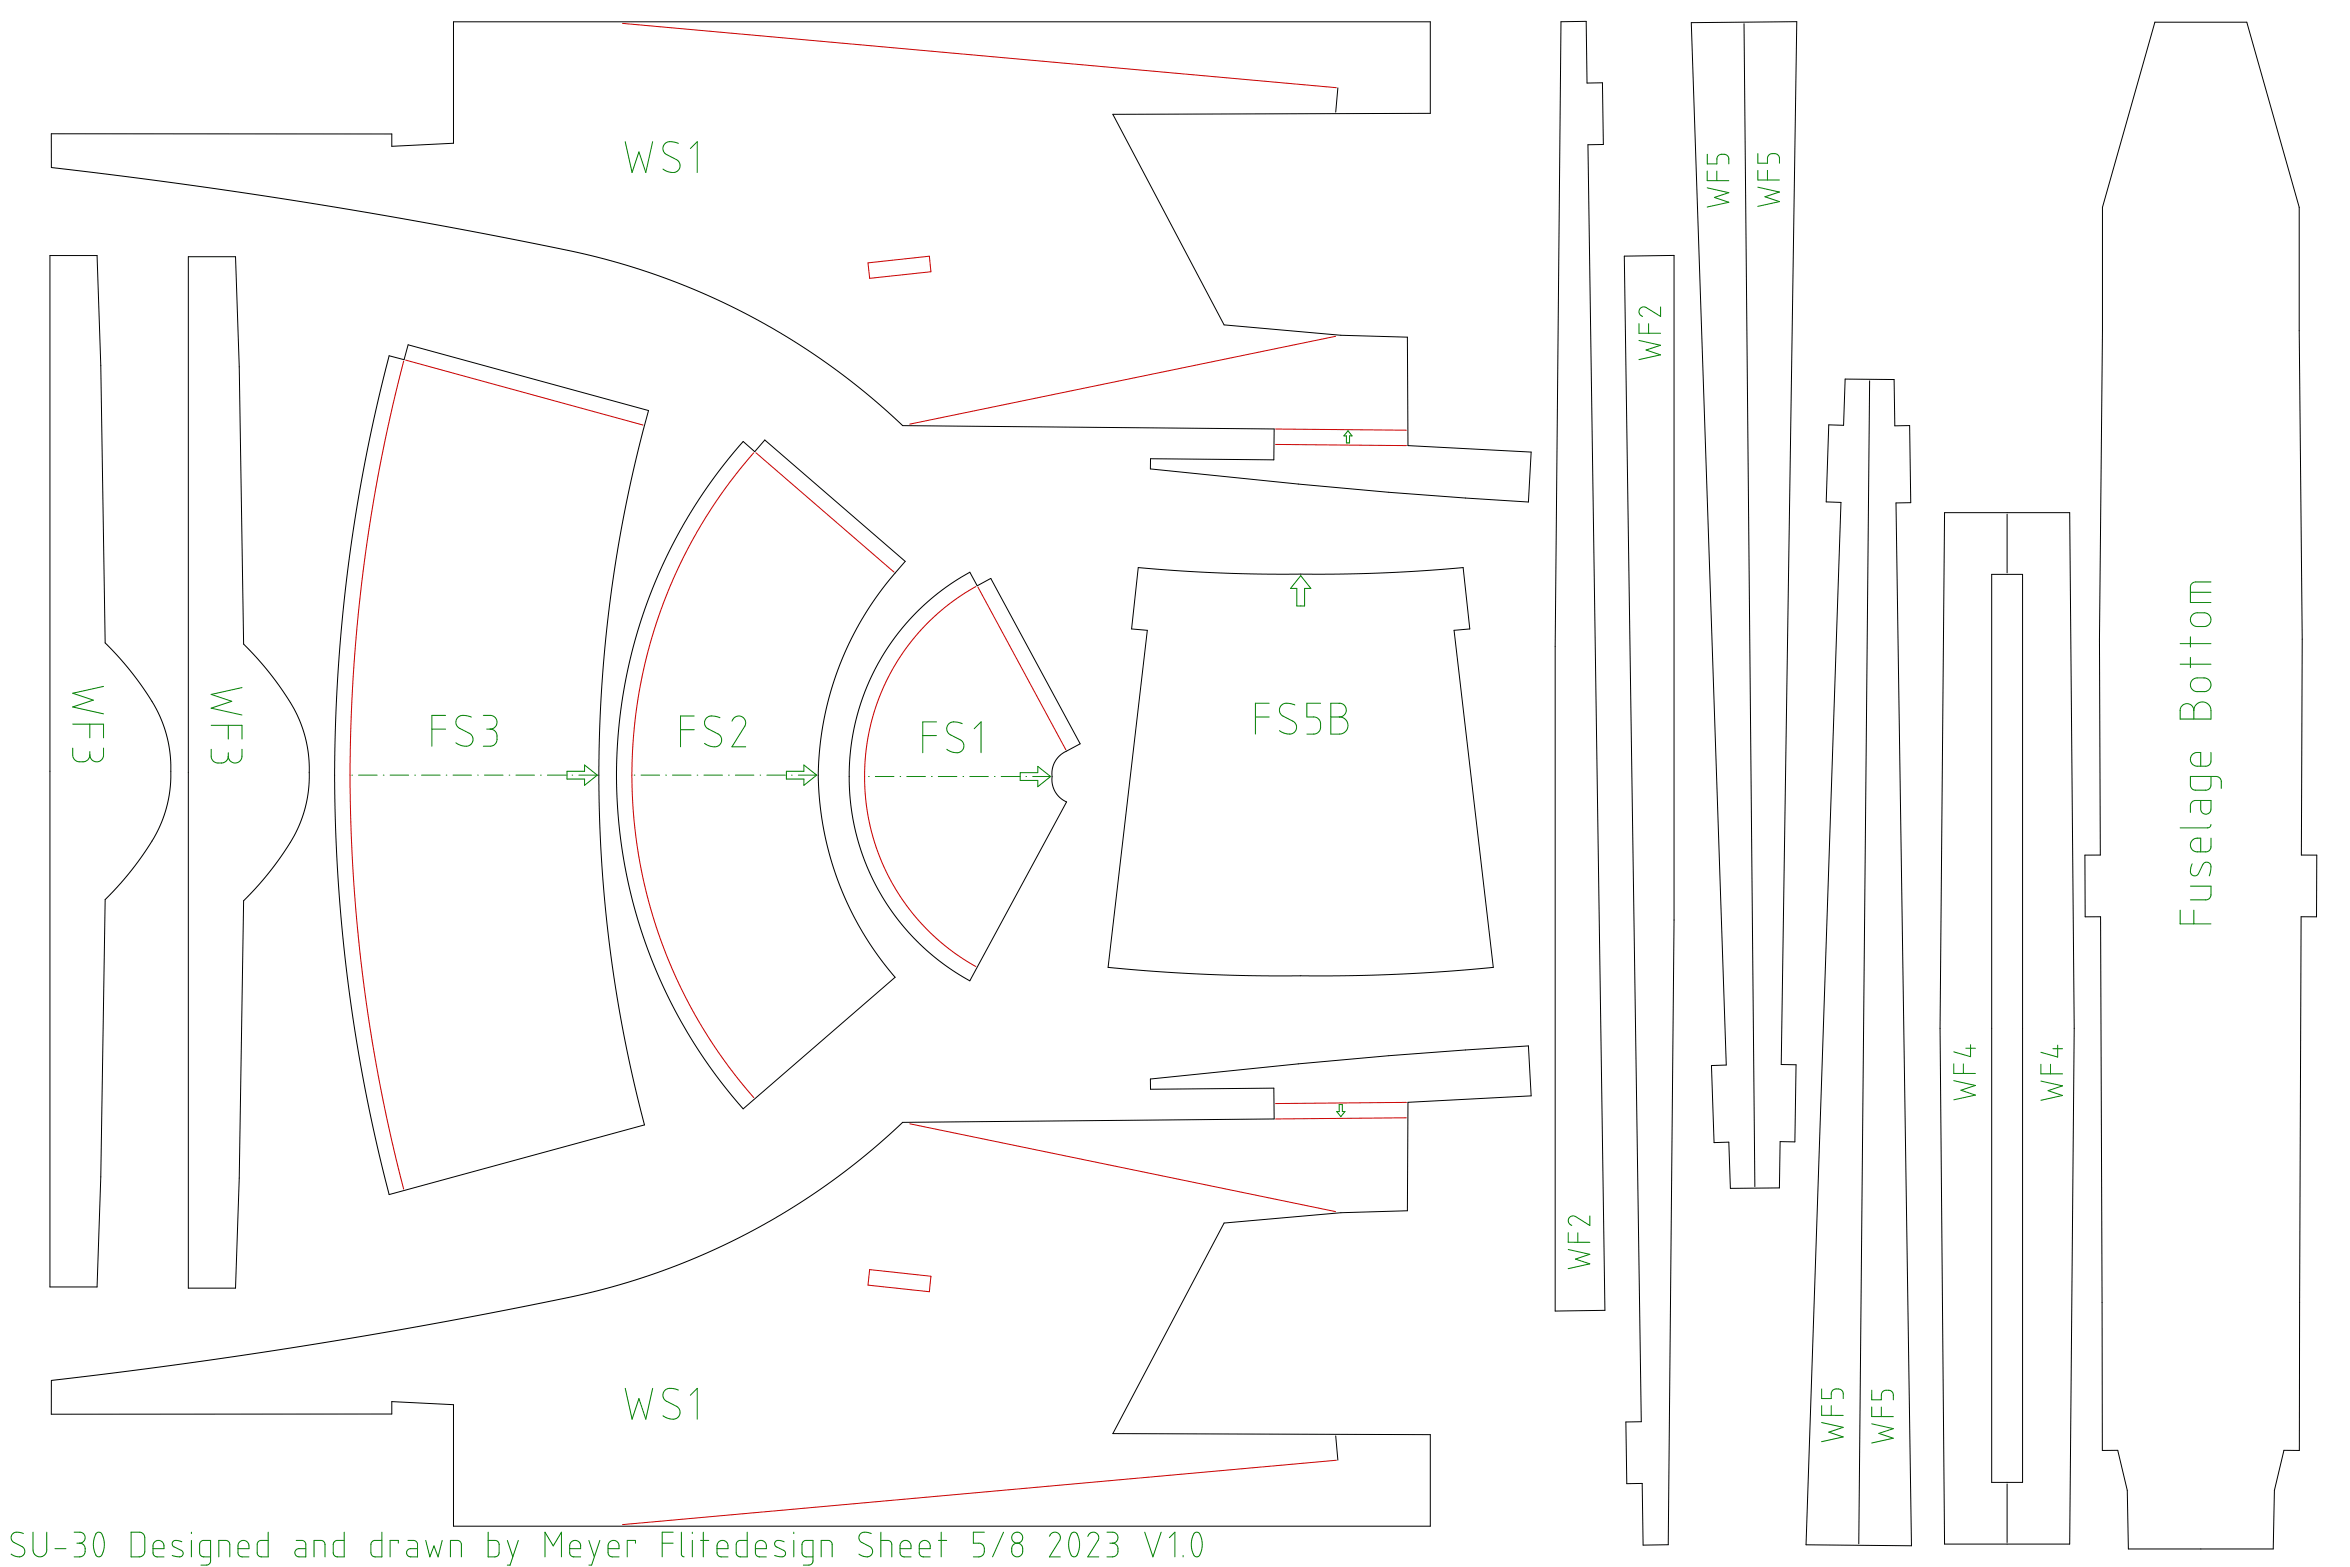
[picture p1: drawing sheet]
<svg xmlns="http://www.w3.org/2000/svg" width="762mm" height="508mm" viewBox="0 0 762 508" stroke-linecap="round" stroke-linejoin="round" font-family="sans-serif">
<g fill="none" stroke="#000" stroke-width=".32">
<path d="M506.2 7l8.1-.1 .3 20 5-.1 .3 20-5 .1 5.5 377.9-16.1 .2v-215.4zM548.4 7.3l34.2-.3-5 338.1 4.8 .1-.4 25-4.8-.1-.2 15-15.9 .2-.5-15-4.8 .1-.9-25 4.9-.1zM565.5 7.7l3.5 377M698.7 7.2h29.8l17 60v40l1 100-.3 70h5l-.1 20h-5l-.5 173h-5l-3.1 13-.4 19h-47l-.3-19-3.1-13h-5l-.6-173h-5l-.1-20h5l-.2-70 .9-100v-40zM433.8 28.5l-.7 7.8M16.6 43.4h110.4v4l20-1v-39.3h316.8v29.6l-103 .4 36.1 68.2 37.9 3.4 21.6 .6 .1 35.2 40 2.1-.9 16.2-45.3-3.2-29.3-2.7-48-4.9 .1-3.3 39.9 .4 .2-10-120.5-1.1-8.6-7.8-8.8-7.2-10.1-7.3-10.6-6.9-10.6-6-10.7-5.3-10.5-4.6-11.5-4.3-13.1-4.1-12.1-2.9-27.9-5.6-28.6-5.3-28.2-4.7-29.3-4.5-27.1-3.7-28.3-3.5zM16.2 82.8h15.3l1.2 35.7 1.4 89.9 4.6 4.8 4.3 5.2 4.1 5.6 3.1 5 1.9 3.8 1.7 4.8 1 4.5 .6 5-.1 6.6-.6 5-1.4 5.4-2 4.9-3.1 5.4-4.5 6.4-4.4 5.4-5.2 5.4-1.4 89.9-1.2 35.7h-15.3zM61.1 83.2h15.3l1.2 35.7 1.4 89.9 4.4 4.6 4.3 5.1 4.1 5.7 3.6 5.8 2.1 4.3 1.3 3.9 .9 4.3 .5 4.7v6.4l-.5 5-1.5 5.9-1.9 4.7-3.2 5.5-4.3 6.1-4.5 5.6-5.3 5.6-1.4 89.9-1.2 35.7h-15.3zM526.7 83l16.1-.2v215.5l-1.9 202.5-8.1 .1-.3-20-5 .1-.3-20 5-.1zM126.2 115.3l4.8 1.3 1.3-4.8 78 21.3-3.6 13.8-3.5 15.4-2.6 14.2-2.2 14.3-1.8 14.2-1.2 14-.9 14.9-.3 14.5 .1 14.5 .7 15 1.2 15 1.7 15.3 2.1 14.8 2.7 14.8 2.8 13 3.5 13.9-82.8 22.6-4-16-3.3-15.8-3.2-17.7-2.5-16.3-2-17.3-1.5-17.9-.8-16.2-.4-16.6 .3-17.9 .8-18.4 1.4-16.3 1.9-17.2 2.5-17.1 3.1-17.5 3.4-16.4zM598.3 122.9l15.9 .1 .2 15h4.8l.4 25h-4.8l5 338.1-34.2-.3 11.3-337.9-4.7-.2 .8-25 4.8 .2zM606.2 123.5l-3.5 377"/>
<path d="M240.9 143.2l3.8 3.2 3.3-3.8 45.5 39.4-6.5 7.8-5.5 7.7-5 8.6-3.7 8.2-2.9 8.2-2.4 8.9-1.5 9.3-.7 9.6 .4 8.9 1.3 9 2 9.1 2.9 8.8 3.9 8.9 4 7.5 5 7.5 5.4 6.8-49.2 42.7-4.5-5.2-4.9-6.4-7.8-11.7-3.9-6.7-3.4-6.5-5.5-12.7-4.6-13.5-2-7.5-1.5-7.1-1.2-7.1-1-7.9-.8-14.4 .1-7.9 .5-7.6 1.9-14.3 1.4-7.1 1.8-7.2 2.3-7.7 2.5-7.1 2.7-6.9 3.4-7.3 6.8-12.5 4.3-6.8 4.1-5.8 4.8-6.2zM630.5 166.2h40.6l1.5 167.2-1.5 167.2h-40.6l-1.4-167.2zM650.8 166.7v19M369.1 184l22.2 1.6 22.6 .6 31.2-.3 14.7-.8 14.6-1.1 2.2 19.9-5.1 .4 12.7 109.3-25.5 2-26.6 .8h-23.1l-14.9-.4-17.9-1-16.9-1.4 12.7-109.3-5.1-.4zM645.8 186.2h10v294.4h-10zM275.4 251.7l.1 4.6 .5 5.6 .8 5.1 1.2 4.9 1.5 4.7 1.9 4.9 2.3 4.9 2.6 4.6 3 4.6 3 4 6.2 6.7 7.4 6.2 4.4 3.1 4.2 2.4 31.3-58-1.2-.7-1.5-1.3-1.1-1.5-.6-1.5-.3-1.7v-3.1l.8-2.9 1-1.6 1.5-1.4 5.8-3.2-28.9-53.6-4.4 2.4-2.4-4.4-4.4 2.6-6.1 4.3-5.4 4.7-5.2 5.4-4.1 5.4-3.1 4.7-3.1 5.6-2.3 5.1-1.9 5.3-1.6 5.7-1.1 5.5-.6 5.8-.2 6.2M16.7 447.5l23.5-2.8 25.8-3.5 28.3-4.2 25.8-4.2 30.2-5.4 29.2-5.8 12.6-2.7 11.7-3.2 13.3-4.5 10.9-4.5 12.1-5.7 11.2-6.1 12.2-7.6 10.5-7.5 9.8-8 8.9-7.9 120.5-1.1-.2-10-39.9 .3-.1-3.3 48-4.9 29.3-2.7 45.3-3.1 .9 16.2-40 2.1-.1 35.1-21.6 .6-37.9 3.4-36.1 68.3 103 .3v29.7h-316.8v-39.4l-20-1v4l-110.4 .1zM433.1 465.5l.7 7.9M650.8 481.1v19"/>
</g>
<g fill="none" stroke="#cb0000" stroke-width=".32">
<path d="M201.8 7.6l231.5 20.8M281.5 85.2l19.8-2.1 .6 5-19.9 2.1zM130.9 117.1l-3.9 15.6-3.4 16-3.1 17.3-2.5 17.3-2 17-1.3 16.2-.9 17.4-.3 16 .3 17.5 .8 17.7 1.3 15.6 1.9 17.5 2.6 17.9 2.9 15.9 3.4 16.6 4.2 16.9M131.5 116.7l77 21.1M433.1 109l-138.1 28.5M413.6 139.1l42.4 .4M244.4 146.8l-4.8 5.6-4.3 5.7-7.8 11.8-6.7 12.4-3.1 6.8-2.7 6.8-2.4 6.8-2.1 7-1.8 7.4-1.4 6.7-1.8 13.7-.5 7.1-.1 7.6 .7 14 2 14 1.5 7.4 1.9 7.1 4.2 12.7 3.1 7.5 2.8 6.1 6.1 11.2 7.8 11.8 4.4 5.8 5 6M245.1 146.8l44.8 38.6M413.6 144.1l42.5 .4M316.4 190.1l-7.6 4.9-7.2 6.1-6 6.7-5.1 7.3-2.8 5.1-1.8 3.8-2.9 8.3-1.9 9-.7 8.9 .4 9.6 1.7 9.4 2.7 8.5 3.9 8.3 4.8 7.5 3.3 4.1 3.2 3.6 3.6 3.4 4.4 3.5 4.3 3 3.7 2.2M317.1 190.4l28.5 52.7M456.1 357.4l-42.5 .4"/>
<path d="M295 364.3l138.1 28.5M456 362.4l-42.4 .4M282 411.6l19.9 2.1-.6 5.1-19.8-2.2zM433.3 473.4l-231.5 20.9"/>
</g>
<g fill="none" stroke="#009400" stroke-width=".32">
<path d="M114.1 251.3h.2M116.3 251.3h6M124.3 251.3h.2M126.5 251.3h6M134.5 251.3h.2M136.7 251.3h6M144.7 251.3h.2M146.9 251.3h6M154.9 251.3h.2M157.1 251.3h6M165.1 251.3h.2M167.3 251.3h6"/>
<path d="M175.3 251.3h.2M177.5 251.3h6M185.5 251.3h.2M187.7 251.3h6M205.7 251.3h.2M207.9 251.3h6M215.9 251.3h.2M218.1 251.3h5.9M226.1 251.3h.2M228.3 251.3h6M236.3 251.3h.2M238.5 251.3h6"/>
<path d="M246.5 251.3h.2M248.7 251.3h6M256.7 251.3h.2M258.9 251.3h5.9M281.7 251.7h.2M283.8 251.7h6.1M291.8 251.7h.3M294 251.7h6.1M302 251.7h.3M304.2 251.7h6.1M312.3 251.7h.2M314.5 251.7h6"/>
<path d="M322.5 251.7h.2M324.7 251.7h5.9M332.7 251.7h.1M334.9 251.7h5.8"/>
</g>
<g fill="none" stroke="#008000" stroke-width=".32">
<path d="M202.7 45.9l2.3 10 2.2-6.6 2.2 6.6 2.2-10M220 46.5l-1.9-.5-1.8 .1-1 .9-.4 1.3 .2 .7 .6 .8 3.7 2 .7 .6 .4 1.1-.3 1.4-.9 .8-1.4 .2-1.5-.3-1.4-.8M223.9 48.2l2.2-2.3v10M553.6 55.5v3.1h7M553.6 50v3.1h3.1l.1-2.2 .5-.6 .8-.3 1.4 .1 .8 .6 .3 .7v1.7M556.7 55.5v3.1M570 49.8v3.1h3.1v-1.7l.4-.8 .6-.5 1.5-.1 .7 .3 .6 .6 .1 2.2M570 55.2v3.2h7M573.1 55.2v3.2M553.6 60.9l7 1.6-4.7 1.5 4.7 1.6-7 1.5M570 60.7l7 1.6-4.7 1.5 4.7 1.6-7 1.5M538.5 99.5v3.1l-4.9-3-1.3 .1-.7 .7-.1 .8 .3 .8 .8 .6"/>
<path d="M531.4 110.4l7 1.5-4.6 1.6 4.6 1.5-7 1.6M531.5 104.9v3.1h6.9M534.6 104.9v3.1M437.1 139.7l1.3 1.6h-.8v2.3h-1v-2.3h-.8zM421.8 186.6l3.2 4.2h-2v5.6h-2.5v-5.6h-2zM710.2 192h6.7M710.9 199.3l1.4-.6 3.2 .1 1.2 1.2 .2 .7-.2 1.1-.7 .9-.8 .4-3.6-.2-.9-.6-.4-1v-1zM716.9 188.7h-5.2l-1.1 .6-.4 .9v5.1h6.7M706.9 215.3h10M706.9 208.7h10M710.2 206.4v3.4M710.2 213.1v3.4"/>
<path d="M23.6 234.8h10v4.4M29.1 234.8v4.4M33.6 222.5l-10 2.2 6.6 2.3-6.6 2.2 10 2.2M68.5 235.1h10v4.5M74 235.1v4.5M78.5 222.9l-10 2.2 6.6 2.3-6.6 2.2 10 2.2M140 236.4h4.5M144.5 231.9h-4.5v10M152.8 232.5l-2-.6-1.6 .2-1.1 .9-.3 1.4 .4 1 .6 .6 3.5 1.8 .6 .5 .5 1.1-.3 1.5-1 .8-1.3 .2-1.6-.3-1.4-.8M156.7 231.9l2.8 .1 .8 .4 .6 .7 .3 1.2-.4 1-.9 .9-1 .2M157.8 236.4h1.1M158.9 236.4l1.3 .3 .7 .9 .3 .9-.2 2-.6 .9-.9 .5h-2.8"/>
<path d="M220.7 236.6h4.4M225.1 232.1h-4.4v10M233.4 232.7l-1.7-.5h-1.7l-1.1 .8-.4 1.6 .2 .8 .6 .7 4.1 2.3 .6 1.2-.3 1.3-.7 .8-.9 .4-1.8-.2-1.8-.9M237.3 233.8l.9-1.2 1-.5 1.2 .2 1.1 .9 .3 1-.2 1.1-4.3 6.8h4.5M303.7 234h-4.5v10M303.7 238.5h-4.5M312 234.6l-2-.5-1.6 .1-1.1 .9-.3 1.2 .3 1.1 .5 .6 4.2 2.3 .5 1.3-.3 1.4-1 .9-1.2 .1-1.5-.3-1.5-.8M315.9 236.2l2.2-2.2v10M407.1 232.4h4.4M411.5 228h-4.4v10M419.9 228.5l-2.1-.5-1.7 .2-1 1-.2 1.3 .8 1.4 3.7 2 .6 .5 .4 1.1-.4 1.5-.8 .7-1.3 .3-1.6-.4-1.4-.7M428.2 228h-4.4v4.4l3 .2 1 .7 .4 1.2-.1 1.9-.8 1.2-1.1 .4h-2.4"/>
<path d="M431.5 228l3.5 .1 .8 .4 .6 1 .1 1-.4 1.1-.8 .6-1 .2 1 .2 .8 .4 .9 1.6 .1 1-.4 1-.7 .8-.8 .4-3.7 .2zM431.5 232.4h2.8M707.5 228.8l1.2-.6h1.2l1 .8 .5 1.3 .3-1.3 .8-.9 1.3-.5 1.5 .2 .9 .7 .6 1 .1 3.6h-10v-3zM710.8 220.5l1.3-.7 3.5 .1 .7 .6 .5 .7-.1 1.7-.6 .8-.9 .5-3.5-.1-.9-.6-.5-1.1 .1-1.1zM711.4 230.3v2.8M23.6 242.5l.1 2.9 .4 .8 .9 .6 2.1 .2 .8-.3 .8-.7 .4-1.2M29.1 243.6v1.2M33.6 242.5l-.1 2.8-.4 .9-.7 .5-1.3 .3-1-.4-.8-.9-.2-.9M68.5 242.9l.1 3 .4 .7 .8 .6 .7 .2 2.2-.2 .9-.8 .4-1.3M74 244v1.1M78.5 242.9l-.1 2.9-.5 .8-.7 .6-1.2 .2-1-.4-.7-.9-.3-1M183.9 250h5.6v-2l4.2 3.3-4.2 3.3v-2h-5.6z"/>
<path d="M255 250h5.7v-2l4.1 3.3-4.1 3.3v-2h-5.7zM330.8 250.5h5.7v-2l4.2 3.2-4.2 3.3v-2h-5.7zM713.6 259.5v3l.3 .8 1.2 .6 .9-.1 .6-.5 .3-.8v-3h-5.1l-.9 .3-.5 .7-.2 2.9M716.9 251.7v3.1l-.4 .9-.6 .3-4.2 .2-.6-.3-.6-.5-.3-.8v-2.9h8.4l.9 .3 .7 .8 .1 2.8M716.9 243.9l-.1 3.4-.5 .7-.9 .4h-3.1l-1.2-.5-.8-1.4 .3-1.6 1.2-.8 1.8-.2v4.5M716.9 271.7v3.3l-.6 .8-.8 .4h-3.3l-1-.4-.6-.7-.3-.7 .3-1.6 1.1-1 1.9-.1v4.5M716.9 267.3l-.2 .7-.8 .4h-9M706.9 295.1v4.4h10M710.2 287.3h6.7v3l-.6 1.1-.8 .3h-5.3M710.8 280.1l-.5 1.6v1.3l.5 .7 1 .3 1-.7 1.9-3.5 .6-.3 1 .2 .6 1-.1 1.9-.4 1.4M711.4 295.1v4.4M637.4 339.8h3.1"/>
<path d="M639 338.7v3.9l-5.5-1.6M665.7 340h3.1M667.2 338.8v3.9l-5.4-1.6M434.2 358.1h1.1v2.2h.8l-1.3 1.7-1.3-1.6h.8zM633.5 350.3l7 1.6-4.7 1.5 4.7 1.6-7 1.6M633.5 344.9v3.1h7M636.6 344.9v3.1M661.8 350.5l7 1.5-4.7 1.6 4.7 1.5-7 1.6M661.8 345v3.1h7M664.9 345v3.1M508.5 399.6v3.1h7M511.6 399.6v3.1"/>
<path d="M515.5 394.2v3.1l-5.3-3.1-1.1 .3-.6 1 .3 1.1 .9 .7M508.5 405.1l7 1.5-4.7 1.6 4.7 1.5-7 1.6M202.7 450.1l2.3 10 2.2-6.7 2.2 6.7 2.2-10M220 450.6l-2.1-.5-1.5 .1-1.1 .9-.4 1.3 .3 .9 .5 .7 4.3 2.4 .5 1.2-.4 1.5-1 .8-1.2 .2-1.5-.4-1.4-.7M223.9 452.3l2.2-2.2v10M590.7 450.3v3.1h3.1l.2-2.3 .5-.5 .8-.3 1.3 .1 .8 .5 .3 .9v1.6M590.7 455.7v3.1l7 .1M593.8 455.7v3.1M606.9 456.1v3.1l7 .1M606.9 450.7v3.1h3.1v-1.7l.4-.9 .9-.5h1.3l.6 .3 .6 .7 .1 2.1M610 456.1v3.2M590.7 461.2l7 1.5-4.7 1.6 4.7 1.5-7 1.6"/>
<path d="M606.9 461.6l7 1.5-4.7 1.6 4.7 1.6-7 1.5M7.6 497.2l-1.4-.4h-1.4l-1 .8-.2 1 .2 .7 .5 .6 3.4 2 .3 .8-.3 1.2-.8 .7-.7 .1-1.3-.2-1.3-.7M10.7 496.7l.1 6.5 .8 1.1 1.3 .4 1.4-.4 .8-1.1 .1-6.5M24 496.7l2.3 .1 .7 .4 .5 .6 .1 .9-.3 .8-.8 .6-.7 .2M31.2 497.1l.7-.4 .9 .3 1 2.6v1.6l-.3 1.7-.6 1.4-.6 .4-.7-.1-.4-.3-.9-2.6 .1-2.5zM42.5 496.7l3.1 .1 .8 .4 .4 .6 .1 5.4-.3 .8-.7 .6-3.4 .1zM58.9 499.8l-1.1-.4h-1.2l-.6 .5-.2 .8 .5 .7 2.8 1.4 .3 .7-.3 .8-.9 .4-2.4-.4M62.1 496.7v.5M62.1 499.4v5.3M87 496.7v8l-2.9-.2-.7-.9 .2-3.6 .9-.6h2.5M96.1 499.4h2l.9 .7 .2 4.6h-2.5l-.6-.3-.5-1.2 .7-1 2.9-.1M111.6 496.7v8l-2.8-.2-.7-1 .1-3.5 1-.6h2.4"/>
<path d="M123.8 496.7v8l-2.7-.1-.8-1 .1-3.4 1-.8h2.4M132.3 499.4h2.1l.9 .7 .1 4.6h-2.5l-.6-.3-.5-1.1 .5-1 .6-.2h2.5M138 499.4l1.4 5.3 1.3-3.5 1.3 3.5 1.4-5.3M158.3 496.7v8l2.8-.2 .5-.4 .2-.7-.2-3.4-.8-.6h-2.5M164.5 499.4l1.8 5.3M168.1 499.4l-2.7 8h-.9M190.9 499.4l1.8 5.3M194.5 499.4l-2.7 8h-.9M218.3 496.7h-3.6v8M220.9 496.7v7.2l.3 .6 .6 .2M224.5 496.7v.5M224.5 499.4v5.3"/>
<path d="M227.2 499.4h2.6M228 496.7v8M242.3 496.7v8l-2.8-.1-.8-1 .1-3.4 .4-.5 .6-.3h2.5M254.3 499.8l-2.2-.4-.7 .4-.2 .8 .5 .8 2.8 1.5 .2 .5-.1 .8-1 .5-2.4-.4M257.4 496.7v.5M257.4 499.4v5.3M282.5 497.2l-1.4-.4h-1.4l-.9 .6-.3 1.1 .6 1.3 3.5 2 .4 1-.4 1.2-.8 .6-.6 .1-1.3-.2-1.4-.7M285.6 499.4h2.5l.9 .6 .2 .6v4.1M285.6 496.7v8M304.3 499.4h2.7M305.2 496.7v8M319.2 496.7h-3.6v3.6l2.5 .1 .7 .5 .4 1-.1 1.5-.7 1-.8 .3h-2"/>
<path d="M325.4 496.7l-3.6 8M340.3 498.1l.6-1 .9-.4 1.1 .2 .8 .9v1.4l-3.4 5.5h3.5M347.4 497.1l.7-.4 .9 .3 1 2.6 .1 1.6-.3 1.7-.6 1.4-.7 .4-.7-.1-.4-.3-.8-2.6v-2.5zM352.7 498.1l.6-1 1-.4 1 .2 .8 .7 .2 .7-.2 .9-3.4 5.5h3.6M358.9 496.7l2.3 .1 1.1 .8 .2 .7-.2 1.1-.7 .6-.9 .3M371.2 496.7l2.6 8 2.7-8M379.2 498.5l1.8-1.8v8M387.2 497.1l.7-.4 1 .4 .9 2.6v1.6l-.3 1.7-.5 1.3-.7 .4-1.1-.4-.9-2.6 .1-2.2zM17.8 502.1h3.6M24.9 500.3h.9M25.8 500.3l.8 .2 .8 .7 .2 .6-.1 1.7-.4 .7-.7 .4-2.4 .1M49.6 502.1h3.6l-.1-1.5-.6-.9-1.4-.3-1.1 .7-.4 .9v2.6l.4 .7 .5 .4h2.7"/>
<path d="M68.3 504.7h-2.5l-.9-.7-.2-3.5 .3-.6 .6-.4 2.7-.1v6.7l-.3 .8-.6 .4-2.2 .1M71 504.7v-5.3h2.5l.8 .6 .2 .6v4.1M77.2 502.1h3.5l-.1-1.5-.5-.9-1.4-.3-1.2 .7-.3 .9v2.6l.3 .7 .6 .4h2.6M101.8 504.7v-5.3h2.4l.9 .5 .3 .7v4.1M129.2 500.3v-.9h-2.7v5.3M146 504.7v-5.3h2.5l.9 .5 .2 .6v4.2M176.7 504.7v-8l2.7 4.5 2.7-4.5v8M184.7 502.1h3.6l-.1-1.4-.6-1-1.4-.3-1.1 .6-.4 1v2.5l.2 .6 .6 .5 2.8 .1M197.2 502.1h3.5v-1.4l-.7-1-1.3-.3-1.2 .7-.3 .9v2.5l.2 .7 .7 .5h2.6M206.1 500.3v-.9h-2.7v5.3M214.7 500.3h3.6M232.5 502.1h3.6l-.1-1.5-.6-.9-1.4-.3-1.1 .6-.4 1v2.5l.2 .6 .6 .5 2.8 .1"/>
<path d="M244.9 502.1h3.6l-.1-1.5-.6-.9-1.3-.3-1.2 .6-.4 1v2.5l.3 .6 .6 .5 2.7 .1M263.6 504.7h-2.4l-1-.7-.1-3.4 .2-.7 .5-.4 2.8-.1v6.8l-.3 .7-.6 .4-2.2 .1M266.3 504.7v-5.3h2.4l.9 .5 .2 .6v4.2M291.8 502.1h3.6l-.1-1.5-.6-.9-1.3-.3-1.2 .7-.4 .9v2.6l.4 .7 .6 .4h2.6M298.1 502.1h3.5l-.1-1.5-.6-.9-1.3-.3-1.2 .7-.3 .8v2.7l.3 .7 .6 .4h2.6M328.6 500.8l.8-.5h.7l1.2 .7 .3 .9v1.2l-.3 .8-.4 .5-1.4 .3-1.1-.8-.3-.6v-1.4zM359.8 500.3h.9M360.7 500.3l1 .2 .6 .7 .2 .6-.1 1.7-.4 .7-.7 .4-2.4 .1M383.6 504.3v.4"/>
<circle cx="329.8" cy="498.5" r="1.78"/>
</g>
</svg>
